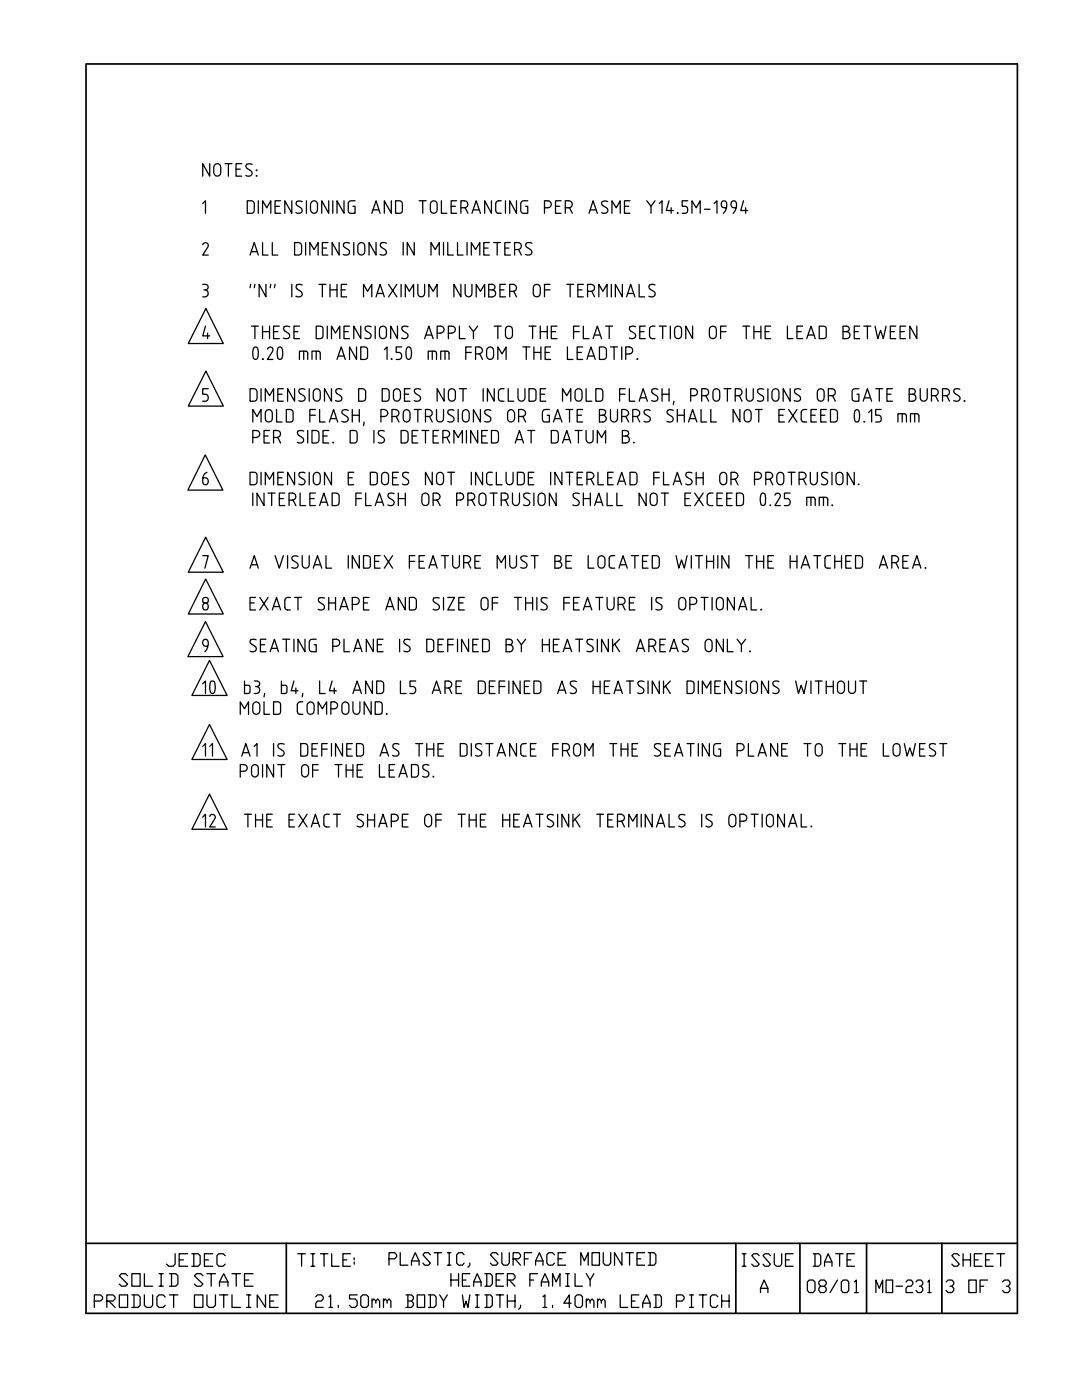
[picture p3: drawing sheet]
<svg xmlns="http://www.w3.org/2000/svg" width="216mm" height="279mm" viewBox="0 0 216 279" stroke-linecap="round" stroke-linejoin="round" font-family="sans-serif">
<g fill="none" stroke="#000" stroke-width=".25">
<path d="M41.8 32.7v2.5l-1.4-2.5v2.5M42.8 33a.68 .68 0 0 1 .8-.3 .68 .68 0 0 1 .4 .7v1.1a.7 .7 0 0 1-.7 .7 .7 .7 0 0 1-.6-.7zM44.9 32.7h1.4M45.6 32.7v2.5M47.1 33.8h.8M48.2 32.7h-1.1v2.5h1.1M50.3 32.8a.95 .95 0 0 0-1.3 .3l.3 .5 .7 .5a.59 .59 0 0 1 .3 .6 .59 .59 0 0 1-.5 .5l-.8-.2M51.1 34h.2zM51.2 35v.2zM40.4 40.6l.6-.5v2.5M40.4 48.8a.57 .57 0 0 1 .9-.3 .57 .57 0 0 1 .1 .9l-1 1.5h1.2M40.4 56.7h.6a.55 .55 0 0 1 .6 .6 .55 .55 0 0 1-.6 .5"/>
<path d="M40.7 57.8a.75 .75 0 0 1 .8 .9 .75 .75 0 0 1-1.1 .5M49.3 40.1h.9l.5 .3v1.6l-.3 .5-1.1 .1zM49.9 50.9l.8-2.5 .8 2.5M50 56.7l-.1 .7M50.2 50.2h1.1M50.9 56.7l-.2 .7M51.5 40.1v2.5M52.4 42.6v-2.5l.8 1.4 .8-1.4v2.5M52.4 48.4v2.5h1.1M53.1 56.7v2.5l-1.4-2.5v2.5M54 56.7l-.1 .7M54.3 48.4v2.5h1.1"/>
<path d="M54.9 41.2h.8M54.9 56.7l-.1 .7M56 40.1h-1.1v2.5h1.1M58.2 40.1v2.5l-1.4-2.5v2.5M58.2 56.7v2.5M58.8 48.4h.8l.5 .3 .1 1.7-.3 .4-1.1 .1zM60.3 40.2a.83 .83 0 0 0-1.2 .3v.3l.9 .7a.59 .59 0 0 1 .3 .6 .59 .59 0 0 1-.5 .5l-.8-.2M60.3 56.9a.8 .8 0 0 0-1.2 .3l.2 .5 .7 .4a.59 .59 0 0 1 .3 .7 .59 .59 0 0 1-.5 .4l-.8-.1M61 48.4v2.5M61.2 40.1v2.5M61.8 50.9v-2.5l.9 1.4 .8-1.4v2.5M62.1 40.4a.68 .68 0 0 1 .8-.3 .68 .68 0 0 1 .5 .7v1.1a.7 .7 0 0 1-.7 .7 .7 .7 0 0 1-.7-.7z"/>
<path d="M63.6 56.7h1.4M64.3 56.7v2.5M64.3 49.5h.9M65.4 48.4h-1.1v2.5h1.1M65.6 40.1v2.5l-1.4-2.5v2.5M65.8 56.7v2.5M65.8 57.8h1.4M66.4 40.1v2.5M67.2 56.7v2.5M67.7 48.4v2.5l-1.4-2.5v2.5M68.1 57.8h.8M68.6 40.1v2.5l-1.4-2.5v2.5"/>
<path d="M69.2 56.7h-1.1v2.5h1.1M69.7 48.5a.8 .8 0 0 0-1.2 .3l.1 .4 .9 .6a.61 .61 0 0 1 .2 .7 .61 .61 0 0 1-.5 .4l-.7-.1M70.6 48.4v2.5M70.8 40.1h-.8l-.5 .3v1.6l.2 .5 1.1 .1v-1.4h-.4M71.5 48.7a.68 .68 0 0 1 .8-.3 .68 .68 0 0 1 .5 .7v1.1a.7 .7 0 0 1-.7 .7 .7 .7 0 0 1-.7-.7zM72.5 59.2v-2.5l.8 1.4 .9-1.4v2.5M74.2 42.6l.8-2.5 .8 2.5M74.5 41.9h1.1M75 48.4v2.5l-1.4-2.5v2.5M75 59.2l.8-2.5 .9 2.5M75.3 58.6h1.1M77.1 48.5a.8 .8 0 0 0-1.2 .3v.4l.9 .6a.59 .59 0 0 1 .3 .6 .59 .59 0 0 1-.5 .5l-.8-.1"/>
<path d="M77.5 56.7l1.7 2.5M78.1 40.1v2.5l-1.4-2.5v2.5M78.9 40.1h.8l.5 .3 .1 1.6-.3 .5-1.1 .1zM79.2 56.7l-1.7 2.5M80 56.7v2.5M80.5 48.4v2.5M80.9 59.2v-2.5l.8 1.4 .8-1.4v2.5M82.7 48.4v2.5l-1.4-2.5v2.5M83.4 56.7v1.9a.68 .68 0 0 0 .7 .6 .68 .68 0 0 0 .6-.6v-1.9M83.6 40.1h1.4M84.3 40.1v2.5M85.6 59.2v-2.5l.8 1.4 .8-1.4v2.5"/>
<path d="M86 40.4a.68 .68 0 0 1 .7-.3 .68 .68 0 0 1 .5 .7v1.1a.68 .68 0 0 1-.6 .7 .68 .68 0 0 1-.7-.7zM86 50.9v-2.5l.8 1.4 .9-1.4v2.5M88.1 40.1v2.5h1.1M88.5 48.4v2.5M89.3 48.4v2.5h1.1M90 41.2h.9M91.1 40.1h-1.1v2.5h1.1M91.3 48.4v2.5h1.1M92 41.5h.6a.7 .7 0 0 0 .8-.7 .7 .7 0 0 0-.8-.7h-.6v2.5M92 56.7v2.5l-1.4-2.5v2.5M92.8 56.7v1.9a.68 .68 0 0 0 .7 .6 .68 .68 0 0 0 .7-.6v-1.9M92.8 41.5l.6 1.1"/>
<path d="M93.2 48.4v2.5M94 50.9v-2.5l.9 1.4 .8-1.4v2.5M94.2 42.6l.8-2.5 .9 2.5M94.5 41.9h1.1M95 59.2v-2.5l.9 1.4 .8-1.4v2.5M96.5 49.5h.9M97.5 56.7h.7a.55 .55 0 0 1 .6 .6 .55 .55 0 0 1-.6 .5 .7 .7 0 0 1 .7 .7 .7 .7 0 0 1-.7 .7h-.7zM97.5 57.8h.7M97.6 48.4h-1.1v2.5h1.1M98.1 40.1v2.5l-1.4-2.5v2.5M98.5 48.4h1.4M99.2 48.4v2.5"/>
<path d="M99.8 57.8h.8M100 40.1l-.8 .1-.3 .4 .1 1.7 .2 .2 .8 .1M100.7 49.5h.8M100.9 40.1v2.5M100.9 56.7h-1.1v2.5h1.1M101.7 58.1h.7a.7 .7 0 0 0 .7-.7 .7 .7 0 0 0-.7-.7h-.7v2.5M101.8 48.4h-1.1v2.5h1.1M102.5 58.1l.6 1.1M102.7 49.8h.7a.7 .7 0 0 0 .6-.7 .7 .7 0 0 0-.6-.7h-.7v2.5M103.1 40.1v2.5l-1.4-2.5v2.5M103.5 49.8l.5 1.1M105.3 40.1h-.8l-.5 .3-.1 1.6 .3 .5 1.1 .1v-1.4h-.4"/>
<path d="M106.2 48.5a.86 .86 0 0 0-1.3 .3l.1 .4 .9 .6a.64 .64 0 0 1 .1 .8 .64 .64 0 0 1-.8 .3l-.3-.1M106.5 57.1a.71 .71 0 0 1 .8-.3 .71 .71 0 0 1 .5 .6v1.2a.7 .7 0 0 1-.7 .6 .7 .7 0 0 1-.7-.6zM108.6 41.5h.7a.7 .7 0 0 0 .7-.7 .7 .7 0 0 0-.7-.7h-.7v2.5M108.6 57.8h1.1M109.7 56.7h-1.1v2.5M110.8 41.2h.9M112 40.1h-1.2v2.5h1.2M112.8 41.5h.7a.7 .7 0 0 0 .7-.7 .7 .7 0 0 0-.7-.7h-.7v2.5M113.1 56.7h1.3M113.6 41.5l.6 1.1M113.8 56.7v2.5M115.3 57.8h.8"/>
<path d="M116.4 56.7h-1.1v2.5h1.1M117.2 58.1h.7a.7 .7 0 0 0 .7-.7 .7 .7 0 0 0-.7-.7h-.7v2.5M117.5 42.6l.8-2.5 .9 2.5M117.8 41.9h1.1M118.1 58.1l.5 1.1M119.5 59.2v-2.5l.8 1.4 .8-1.4v2.5M121.3 40.2a.86 .86 0 0 0-1.3 .3l.1 .3 .2 .2 .7 .5a.64 .64 0 0 1 .2 .8 .64 .64 0 0 1-.8 .3l-.4-.2M122 56.7v2.5M122.1 42.6v-2.5l.9 1.4 .8-1.4v2.5M124.2 56.7v2.5l-1.4-2.5v2.5M124.6 41.2h.9M125 59.2l.8-2.5 .9 2.5"/>
<path d="M125.3 58.6h1.1M125.7 40.1h-1.1v2.5h1.1M127.5 56.7v2.5h1.1M129.1 40.1l.8 1.1v1.4M130.7 56.9a.83 .83 0 0 0-1.2 .3l.2 .5 .8 .4a.64 .64 0 0 1 .1 .9 .64 .64 0 0 1-.8 .2l-.3-.1M130.7 40.1l-.8 1.1M131.6 40.6l.5-.5v2.5M133.5 40.1l-.6 1.9h1.4M133.9 41.5v1.1M135.2 42.4l.1 .2zM137.2 40.1h-1.1v1.1h.7a.82 .82 0 0 1 0 1.4h-.7M138.1 42.6v-2.5l.8 1.4 .8-1.4v2.5"/>
<path d="M140.6 41.8h1.1M142.5 40.6l.6-.5v2.5M144.9 41.5a.73 .73 0 0 1-1-.5 .73 .73 0 0 1 .6-.9l.3 .1a1.91 1.91 0 0 1-.5 2.4M146.8 41.5a.73 .73 0 0 1-.9-.5 .73 .73 0 0 1 .5-.9l.3 .1a1.91 1.91 0 0 1-.4 2.4M148.4 40.1l-.6 1.9h1.4M148.8 41.5v1.1M41 65.1l-.6 1.9h1.4M41.1 74.1l3.5 6.9h-7zM41.1 61.6l3.5 7h-7zM41.4 66.5v1.1M41.6 77.6h-1.2v1.1h.7a.78 .78 0 0 1 .5 .7 .78 .78 0 0 1-.5 .7h-.7M49.9 77.6h.8l.5 .3 .1 1.6-.3 .5-1.1 .1z"/>
<path d="M50.2 65.1h1.3M50.7 69.4a.42 .42 0 0 1 .7 .1 2.51 2.51 0 0 1-.2 2.1h-.5a2.34 2.34 0 0 1 0-2.2zM50.9 65.1v2.5M52.1 77.6v2.5M52.4 71.6l.1 .1zM52.4 65.1v2.5M52.4 66.2h1.4M53.4 69.7a.57 .57 0 0 1 .8-.4 .57 .57 0 0 1 .1 .9l-.9 1.5h1.1M53.8 65.1v2.5M54.6 66.2h.8M55.4 78.7h.9M55.6 69.4a.42 .42 0 0 1 .7 .1 2.51 2.51 0 0 1-.2 2.1h-.5a2.34 2.34 0 0 1 0-2.2z"/>
<path d="M55.7 65.1h-1.1v2.5h1.1M56.5 77.6h-1.1v2.5h1.1M57.8 65.2a.8 .8 0 0 0-1.2 .3l.2 .6 .7 .4a.59 .59 0 0 1 .3 .6 .59 .59 0 0 1-.5 .5l-.8-.1M58.7 66.2h.8M58.8 77.6v2.5l-1.4-2.5v2.5M59.8 65.1h-1.1v2.5h1.1M59.8 71.7v-1.6h1.2l.4 .2v1.4M60.6 70.1v1.6M60.9 77.7a.8 .8 0 0 0-1.3 .3l.3 .5 .7 .5a.59 .59 0 0 1 .3 .6 .59 .59 0 0 1-.6 .5l-.7-.2M61.7 77.6v2.5M62.3 71.7v-1.6h1.2l.4 .2v1.4M62.6 77.9a.68 .68 0 0 1 .8-.3 .68 .68 0 0 1 .5 .7v1.1a.7 .7 0 0 1-.7 .7 .7 .7 0 0 1-.7-.7z"/>
<path d="M63.1 65.1h.8l.5 .2 .1 1.7-.3 .5-1.1 .1zM63.1 70.1v1.6M65.3 65.1v2.5M66.1 67.6v-2.5l.9 1.4 .8-1.4v2.5M66.1 77.6v2.5l-1.4-2.5v2.5M67.2 71.7l.9-2.5 .8 2.5M67.5 71.1h1.1M68.2 77.7a.8 .8 0 0 0-1.2 .3l.2 .5 .7 .5a.59 .59 0 0 1 .3 .6 .59 .59 0 0 1-.5 .5l-.7-.2M68.6 66.2h.9M69.7 65.1h-1.1v2.5h1.1M71.1 69.2v2.5l-1.4-2.5v2.5M71.6 77.6h.8l.5 .3 .1 1.6-.3 .5-1.1 .1z"/>
<path d="M72 69.2h.8l.5 .3v1.7v.3l-.2 .1-1.1 .1zM72 65.1v2.5l-1.4-2.5v2.5M74.1 65.2a.8 .8 0 0 0-1.3 .3l.3 .6 .7 .4a.59 .59 0 0 1 .2 .6 .59 .59 0 0 1-.5 .5l-.7-.1M74.9 65.1v2.5M76.1 65.2a.7 .7 0 0 1 1 .6v1.1a.7 .7 0 0 1-.7 .7 .7 .7 0 0 1-.7-.7v-1.1zM76.3 77.6h.8l.5 .3 .1 1.6-.3 .5-1.1 .1zM76.7 69.8l.5-.6v2.5M78.1 71.6l.1 .1zM78.6 77.9a.71 .71 0 0 1 .8-.3 .71 .71 0 0 1 .5 .7v1.1a.7 .7 0 0 1-.7 .7 .7 .7 0 0 1-.7-.7zM79.3 65.1v2.5l-1.3-2.5v2.5M80.2 69.2h-1.1v1.1h.6a.78 .78 0 0 1 .5 .7 .78 .78 0 0 1-.5 .7h-.6M80.7 78.7h.9"/>
<path d="M81.3 69.4a.43 .43 0 0 1 .7 .1 2.51 2.51 0 0 1-.2 2.1h-.5a2.34 2.34 0 0 1 0-2.2zM81.4 65.2a.86 .86 0 0 0-1.2 .3l.3 .6 .6 .4a.59 .59 0 0 1 .3 .6 .59 .59 0 0 1-.5 .5l-.7-.1M81.8 77.6h-1.1v2.5h1.1M83.9 77.7a.86 .86 0 0 0-1.2 .3l.3 .5 .6 .5a.59 .59 0 0 1 .3 .6 .59 .59 0 0 1-.5 .5l-.7-.2M84.7 67.6l.9-2.5 .8 2.5M85 66.9h1.1M85.4 71.7v-1.6h1.3l.4 .2v1.4M86.3 70.1v1.6M87.2 66.5h.7a.7 .7 0 0 0 .7-.7 .7 .7 0 0 0-.7-.7h-.7v2.5M87.9 71.7v-1.6h1.3l.4 .2v1.4M88.6 77.6v2.5l-1.4-2.5v2.5M88.8 70.1v1.6"/>
<path d="M89.5 66.5h.6a.7 .7 0 0 0 .8-.7 .7 .7 0 0 0-.8-.7h-.6v2.5M89.6 77.9a.71 .71 0 0 1 .7-.3 .71 .71 0 0 1 .6 .7v1.1a.7 .7 0 0 1-.7 .7 .7 .7 0 0 1-.7-.7zM91.7 65.1v2.5h1.1M91.7 77.6h1.4M92.4 77.6v2.5M92.9 70.3h1.1M93.6 65.1l.9 1.1v1.4M94 69.2h-1.1v2.5M94.9 70.6h.7a.7 .7 0 0 0 .7-.7 .7 .7 0 0 0-.7-.7h-.7v2.5M95.3 65.1l-.8 1.1M95.7 70.6l.6 1.1M96.4 77.6v2.5"/>
<path d="M97.5 69.3a.68 .68 0 0 1 1 .7v1.1a.7 .7 0 0 1-.7 .6 .7 .7 0 0 1-.7-.6v-1.1zM98.6 77.6v2.5l-1.3-2.5v2.5M98.6 65.1h1.4M99.3 65.1v2.5M99.3 71.7v-2.5l.9 1.4 .8-1.4v2.5M100.6 77.6l-.8 .1-.3 .4v1.7l.5 .3h.6M101.2 65.2a.7 .7 0 0 1 1.1 .6v1.1a.7 .7 0 0 1-.7 .7 .7 .7 0 0 1-.7-.7v-1.1zM101.4 77.6v2.5h1.1M103.4 77.6v1.8a.7 .7 0 0 0 .7 .7 .7 .7 0 0 0 .7-.7v-1.8M104.3 69.2h1.4M105 69.2v2.5M105.6 77.6h.8l.5 .3 .1 1.6-.1 .3-.2 .2-1.1 .1z"/>
<path d="M105.6 65.1h1.4M106.3 65.1v2.5M106.5 69.2v2.5M106.5 70.3h1.4M107.8 65.1v2.5M107.8 66.2h1.4M107.8 78.7h.8M107.9 69.2v2.5M108.8 70.3h.8M108.9 77.6h-1.1v2.5h1.1M109.2 65.1v2.5M109.9 69.2h-1.1v2.5h1.1"/>
<path d="M110 66.2h.8M111.1 65.1h-1.1v2.5h1.1M113.2 69.2v2.5h1.1M114.4 66.2h1.2M114.8 77.9a.71 .71 0 0 1 .8-.3 .71 .71 0 0 1 .5 .7v1.1a.7 .7 0 0 1-.7 .7 .7 .7 0 0 1-.7-.7zM115.2 70.3h.8M115.6 65.1h-1.2v2.5M116.3 69.2h-1.1v2.5h1.1M116.4 65.1v2.5h1.1M116.9 77.6v2.5h1.2M117.1 71.7l.8-2.5 .9 2.5M117.4 71.1h1.1"/>
<path d="M118.3 67.6l.9-2.5 .8 2.5M118.6 66.9h1.1M118.9 77.6h.8l.5 .3 .1 1.6-.3 .5-1.1 .1zM119.6 69.2h.8l.5 .3 .1 1.7-.3 .4-1.1 .1zM120.8 65.1h1.4M121.6 65.1v2.5M121.8 69.2h1.4M122.5 69.2v2.5M123.6 78.7h1.1M124.1 69.2v2.5M124.7 77.6h-1.1v2.5M124.9 70.6h.7a.7 .7 0 0 0 .7-.7 .7 .7 0 0 0-.7-.7h-.7v2.5"/>
<path d="M125.6 77.6v2.5h1.1M126.8 65.2a.83 .83 0 0 0-1.2 .3l.2 .6 .8 .4a.64 .64 0 0 1 .1 .8 .64 .64 0 0 1-.8 .3l-.3-.1M127.1 71.6l.1 .1zM127.7 66.2h.8M127.8 79.4h1.1M128.8 65.1h-1.1v2.5h1.1M130.7 65.1l-.8 .1-.3 .4 .1 1.7 .5 .3h.5M131.3 77.7a.83 .83 0 0 0-1.3 .3l.3 .5 .7 .5a.64 .64 0 0 1 .2 .8 .64 .64 0 0 1-.8 .3l-.4-.2M131.6 65.1h1.3M132.1 77.6v2.5M132.1 78.7h1.4M132.2 65.1v2.5"/>
<path d="M133.5 77.6v2.5M133.8 65.1v2.5M134.9 65.2a.7 .7 0 0 1 1.1 .6v1.1a.7 .7 0 0 1-.7 .7 .7 .7 0 0 1-.7-.7v-1.1zM137.8 79h.7a.7 .7 0 0 0 .7-.7 .7 .7 0 0 0-.7-.7h-.7v2.5M138.2 65.1v2.5l-1.4-2.5v2.5M140 79h.7a.7 .7 0 0 0 .7-.7 .7 .7 0 0 0-.7-.7h-.7v2.5M140.9 79l.5 1.1M141.9 65.2a.7 .7 0 0 1 1 .6v1.1a.7 .7 0 0 1-.7 .7 .7 .7 0 0 1-.7-.7v-1.1zM142.3 77.9a.68 .68 0 0 1 .8-.3 .68 .68 0 0 1 .5 .7v1.1a.68 .68 0 0 1-.7 .7 .68 .68 0 0 1-.6-.7zM143.8 66.2h1.1M144.5 77.6h1.4M144.9 65.1h-1.1v2.5"/>
<path d="M145.1 77.6v2.5M146.7 79h.7a.7 .7 0 0 0 .7-.7 .7 .7 0 0 0-.7-.7h-.7v2.5M147.5 79l.6 1.1M148.2 65.1h1.4M148.9 65.1v2.5M148.9 77.6v1.8a.7 .7 0 0 0 .7 .7 .7 .7 0 0 0 .7-.7v-1.8M150.4 65.1v2.5M150.4 66.2h1.4M151.8 65.1v2.5M152.4 77.7a.8 .8 0 0 0-1.2 .3l.2 .5 .7 .5a.59 .59 0 0 1 .3 .6 .59 .59 0 0 1-.6 .5l-.6-.2M152.7 66.2h.8M153.2 77.6v2.5"/>
<path d="M153.8 65.1h-1.1v2.5h1.1M154.2 77.9a.68 .68 0 0 1 .7-.3 .68 .68 0 0 1 .5 .7v1.1a.7 .7 0 0 1-.7 .7 .7 .7 0 0 1-.7-.7zM157.1 65.1v2.5h1.1M157.7 77.6v2.5l-1.4-2.5v2.5M159 66.2h.9M159.7 77.7a.8 .8 0 0 0-1.2 .3l.3 .5 .6 .5a.59 .59 0 0 1 .3 .6 .59 .59 0 0 1-.5 .5l-.7-.2M160.2 65.1h-1.2v2.5h1.2M161 67.6l.8-2.5 .9 2.5M161.3 66.9h1.1M163.2 77.9a.68 .68 0 0 1 .7-.3 .68 .68 0 0 1 .5 .7v1.1a.68 .68 0 0 1-.6 .7 .68 .68 0 0 1-.7-.7zM163.5 65.1h.8l.5 .2 .1 1.7-.3 .5-1.1 .1zM165.3 79h.7a.7 .7 0 0 0 .7-.7 .7 .7 0 0 0-.7-.7h-.7v2.5"/>
<path d="M166.1 79l.6 1.1M168.2 65.1h.7l.5 .2a.57 .57 0 0 1-.5 .9 .7 .7 0 0 1 .7 .7 .7 .7 0 0 1-.7 .7h-.7zM168.2 66.2h.7M170.5 66.2h.8M171.4 77.6h-.8l-.5 .3-.1 1.6 .1 .3 .2 .2 1.1 .1v-1.4h-.4M171.6 65.1h-1.1v2.5h1.1M172.4 65.1h1.4M172.5 79.4h1.1M173.1 65.1v2.5M174.6 65.1l.6 2.5 .5-1.7 .6 1.7 .5-2.5M174.7 77.6h1.4M175.5 77.6v2.5"/>
<path d="M177 78.7h.8M177.7 66.2h.8M178.1 77.6h-1.1v2.5h1.1M178.8 65.1h-1.1v2.5h1.1M179.6 66.2h.8M180.7 65.1h-1.1v2.5h1.1M181.4 77.6h.7a.55 .55 0 0 1 .5 .5 .55 .55 0 0 1-.5 .6 .7 .7 0 0 1 .7 .7 .7 .7 0 0 1-.7 .7h-.7zM181.4 78.7h.7M182.9 65.1v2.5l-1.4-2.5v2.5M183.6 77.6v1.8a.7 .7 0 0 0 .7 .7 .7 .7 0 0 0 .7-.7v-1.8M185.9 79h.6a.7 .7 0 0 0 .7-.7 .7 .7 0 0 0-.7-.7h-.6v2.5M186.7 79l.5 1.1"/>
<path d="M188.1 79h.7a.7 .7 0 0 0 .7-.7 .7 .7 0 0 0-.7-.7h-.7v2.5M188.9 79l.6 1.1M191.5 77.7a.8 .8 0 0 0-1.2 .3l.3 .5 .7 .5a.64 .64 0 0 1 .2 .8 .64 .64 0 0 1-.9 .3l-.3-.2M192.4 79.9l.1 .2zM41 90.8l3.5 7h-7zM41.3 94.3a1.65 1.65 0 0 0-.6 2.4 .67 .67 0 0 0 .9-.5 .67 .67 0 0 0-.6-.8h-.4M49.9 94.3h1.1l.2 .2 .1 1.7-.3 .5-1.1 .1zM50.4 84.2v-2.5l.9 1.4 .8-1.4v2.5M50.4 87.3h.7a.7 .7 0 0 0 .7-.7 .7 .7 0 0 0-.7-.7h-.7v2.5M50.4 98.4v2.5M52.1 94.3v2.5M52.7 98.4v2.5l-1.4-2.5v2.5"/>
<path d="M52.7 87h.8M52.9 80.1v-2.5l.9 1.4 .8-1.4v2.5M52.9 96.8v-2.5l.9 1.4 .8-1.4v2.5M53 82.1l.3-.2a.7 .7 0 0 1 1 .5v1.1a.7 .7 0 0 1-.7 .7 .7 .7 0 0 1-.7-.7zM53.5 98.4h1.4M53.8 85.9h-1.1v2.5h1.1M54.2 98.4v2.5M54.6 87.3h.7a.7 .7 0 0 0 .7-.7 .7 .7 0 0 0-.7-.7h-.7v2.5M55.2 81.7v2.5h1.1M55.4 87.3l.6 1.1M55.4 95.4h.9M55.7 99.5h.8"/>
<path d="M56.5 94.3h-1.1v2.5h1.1M56.8 98.4h-1.1v2.5h1.1M57.1 81.7h.8l.5 .3 .1 1.7-.3 .5h-1.1zM57.7 99.8h.7a.7 .7 0 0 0 .6-.7 .7 .7 0 0 0-.6-.7h-.7v2.5M58.5 99.8l.5 1.1M58.8 94.3v2.5l-1.4-2.5v2.5M59.9 98.4v2.5h1.1M60.6 86a.86 .86 0 0 0-1.3 .3l.3 .6 .7 .4a.64 .64 0 0 1 .2 .9 .64 .64 0 0 1-.8 .2l-.4-.1M60.9 94.4a.8 .8 0 0 0-1.3 .3l.3 .5 .7 .5a.59 .59 0 0 1 .3 .6 .59 .59 0 0 1-.6 .5l-.7-.2M61.4 85.9v2.5M61.7 94.3v2.5M61.8 82.9h1.1"/>
<path d="M61.8 99.5h.9M62.3 85.9h.8l.5 .3v1.7l-.2 .4-1.1 .1zM62.9 94.3a.68 .68 0 0 1 1 .6v1.1a.7 .7 0 0 1-.7 .8 .7 .7 0 0 1-.7-.8v-1.1zM62.9 81.7h-1.1v2.5M62.9 98.4h-1.1v2.5h1.1M63.8 81.7v2.5h1.1M64.5 87h.8M65.6 85.9h-1.1v2.5h1.1M65.7 84.2l.9-2.5 .8 2.5M66 83.5h1.1M66.1 94.3v2.5l-1.4-2.5v2.5M66.3 98.4h.8l.5 .3 .1 1.7-.3 .4-1.1 .1z"/>
<path d="M66.4 88.3h.2zM69.5 81.9a.86 .86 0 0 0-1.3 .3l.1 .3 .9 .6a.64 .64 0 0 1 .2 .9 .64 .64 0 0 1-.8 .2l-.4-.1M69.5 95.4h.8M69.9 85.9h.8l.5 .3 .1 1.7-.3 .4-1.1 .1zM70.3 81.7v2.5M70.3 82.9h1.4M70.6 94.3h-1.1v2.5h1.1M71 99.5h1.1M71.7 81.7v2.5M72.1 98.4h-1.1v2.5M72.7 84.2l-.2 .7M73 98.4v2.5h1.1"/>
<path d="M73.9 94.3h1.1l.2 .2 .1 1.7-.3 .5-1.1 .1zM74.6 85.9v2.5M76 83.1h.7a.7 .7 0 0 0 .7-.7 .7 .7 0 0 0-.7-.7h-.7v2.5M76.5 94.3a.7 .7 0 0 1 1 .6v1.1a.7 .7 0 0 1-.7 .8 .7 .7 0 0 1-.7-.8v-1.1zM76.7 86a.8 .8 0 0 0-1.2 .3l.2 .6 .7 .4a.59 .59 0 0 1 .3 .7 .59 .59 0 0 1-.6 .4l-.6-.1M78.2 83.1h.7a.7 .7 0 0 0 .7-.7 .7 .7 0 0 0-.7-.7h-.7v2.5M78.3 95.4h.9M78.6 98.5a.8 .8 0 0 0-1.2 .3v.4l.9 .6a.59 .59 0 0 1 .3 .6 .59 .59 0 0 1-.5 .5l-.7-.1M79.1 83.1l.5 1.1M79.5 94.3h-1.2v2.5h1.2M79.5 98.4v2.5M79.5 99.5h1.4"/>
<path d="M80 85.9h.9l.4 .3 .1 1.7-.3 .4-1.1 .1zM80.5 82.1a.67 .67 0 0 1 .8-.4 .67 .67 0 0 1 .5 .7v1.1a.68 .68 0 0 1-.7 .7 .68 .68 0 0 1-.6-.7zM80.9 98.4v2.5M81.6 94.4a.8 .8 0 0 0-1.3 .3l.3 .5 .7 .5a.59 .59 0 0 1 .2 .6 .59 .59 0 0 1-.5 .5l-.7-.2M82.2 87h.9M82.7 81.7h1.4M83.4 81.7v2.5M83.4 85.9h-1.2v2.5h1.2M84.2 85.9h1.4M84.3 98.7a.71 .71 0 0 1 .8-.3 .71 .71 0 0 1 .5 .7v1.1a.7 .7 0 0 1-.7 .7 .7 .7 0 0 1-.7-.7zM84.9 83.1h.7a.7 .7 0 0 0 .7-.7 .7 .7 0 0 0-.7-.7h-.7v2.5M84.9 85.9v2.5"/>
<path d="M85.7 83.1l.6 1.1M86.3 94.3v2.5l-1.4-2.5v2.5M86.4 99.8h.7a.7 .7 0 0 0 .7-.7 .7 .7 0 0 0-.7-.7h-.7v2.5M86.4 87h.8M87.1 81.7v1.8a.7 .7 0 0 0 .7 .7 .7 .7 0 0 0 .7-.7v-1.8M87.2 99.8l.6 1.1M87.4 94.3a.7 .7 0 0 1 1.1 .6v1.1a.7 .7 0 0 1-.7 .8 .7 .7 0 0 1-.7-.8v-1.1zM87.5 85.9h-1.1v2.5h1.1M88.4 87.3h.6a.7 .7 0 0 0 .7-.7 .7 .7 0 0 0-.7-.7h-.6v2.5M89.2 87.3l.5 1.1M89.3 94.3h1.4M90 94.3v2.5"/>
<path d="M90.6 81.9a.83 .83 0 0 0-1.3 .3l.3 .5 .7 .4a.64 .64 0 0 1 .2 .9 .64 .64 0 0 1-.8 .2l-.4-.1M90.6 88.4v-2.5l.8 1.4 .9-1.4v2.5M91.1 99.8h.7a.7 .7 0 0 0 .7-.7 .7 .7 0 0 0-.7-.7h-.7v2.5M91.4 81.7v2.5M92.4 82.1a.67 .67 0 0 1 .7-.4 .67 .67 0 0 1 .5 .7v1.1a.68 .68 0 0 1-.7 .7 .68 .68 0 0 1-.6-.7zM93.1 85.9v2.5M93.4 99.8h.6a.7 .7 0 0 0 .8-.7 .7 .7 0 0 0-.8-.7h-.6v2.5M94 94.3v2.5M94.2 99.8l.6 1.1M95.3 85.9v2.5l-1.4-2.5v2.5M95.7 98.7a.71 .71 0 0 1 .8-.3 .71 .71 0 0 1 .5 .7v1.1a.7 .7 0 0 1-.7 .7 .7 .7 0 0 1-.7-.7zM95.9 81.7v2.5l-1.4-2.5v2.5"/>
<path d="M96.1 87h.9M96.3 94.3v2.5l-1.4-2.5v2.5M97.3 85.9h-1.2v2.5h1.2M97.8 98.4h1.4M97.9 81.9a.8 .8 0 0 0-1.2 .3l.1 .3 .8 .6a.59 .59 0 0 1 .3 .7 .59 .59 0 0 1-.5 .4l-.7-.1M98.1 85.9h.8l.5 .3 .1 1.7-.3 .4-1.1 .1zM98.2 94.3h-.8l-.3 .5 .1 1.7 .4 .3h.6M98.5 98.4v2.5M99 94.3v2.5h1.2M100 99.8h.7a.7 .7 0 0 0 .7-.7 .7 .7 0 0 0-.7-.7h-.7v2.5M100.9 99.8l.5 1.1M101 94.3v1.7a.7 .7 0 0 0 .7 .8 .7 .7 0 0 0 .7-.8v-1.7"/>
<path d="M101.4 82.1a.69 .69 0 0 1 .8-.4 .69 .69 0 0 1 .5 .7v1.1a.7 .7 0 0 1-.7 .7 .7 .7 0 0 1-.7-.7zM102.3 98.4v1.8a.7 .7 0 0 0 .7 .7 .7 .7 0 0 0 .7-.7v-1.8M102.8 88.4l.9-2.5 .8 2.5M103.1 87.7h1.1M103.2 94.3h1.1l.2 .2 .1 1.7-.3 .5-1.1 .1zM103.5 83.1h.7a.7 .7 0 0 0 .7-.7 .7 .7 0 0 0-.7-.7h-.7v2.5M104.3 83.1l.6 1.1M105.3 85.9h1.4M105.4 95.4h.9M105.7 98.5a.86 .86 0 0 0-1.2 .3v.4l.9 .6a.59 .59 0 0 1 .3 .6 .59 .59 0 0 1-.5 .5l-.7-.1M106 85.9v2.5M106.5 94.3h-1.1v2.5h1.1"/>
<path d="M106.5 98.4v2.5M107.5 98.7a.71 .71 0 0 1 .8-.3 .71 .71 0 0 1 .5 .7v1.1a.7 .7 0 0 1-.7 .7 .7 .7 0 0 1-.7-.7zM109.6 81.7h-.8l-.5 .3-.1 1.7 .3 .5h1.1v-1.3h-.4M109.9 94.3v2.5M110 85.9h.8l.5 .3 .1 1.7-.3 .4-1.1 .1zM110.4 84.2l.9-2.5 .8 2.5M110.7 83.5h1.1M111 98.4v2.5l-1.4-2.5v2.5M112.1 94.3v2.5l-1.4-2.5v2.5M112.2 80.1v-2.5l.9 1.4 .8-1.4v2.5M112.2 88.4l.9-2.5 .8 2.5M112.5 87.7h1.1"/>
<path d="M112.9 81.7h1.4M112.9 94.3h1.4M113.6 81.7v2.5M113.6 94.3v2.5M114.7 85.9h1.4M115.2 82.9h.8M115.2 95.4h.8M115.4 85.9v2.5M115.6 98.5a.86 .86 0 0 0-1.3 .3l.3 .6 .7 .4a.59 .59 0 0 1 .3 .6 .59 .59 0 0 1-.6 .5l-.7-.1M116.3 81.7h-1.1v2.5h1.1M116.3 94.3h-1.1v2.5h1.1M116.4 98.4v2.5"/>
<path d="M116.4 99.5h1.4M116.9 85.9v1.8a.7 .7 0 0 0 .7 .7 .7 .7 0 0 0 .7-.7v-1.8M117.1 95.7h.7a.7 .7 0 0 0 .7-.7 .7 .7 0 0 0-.7-.7h-.7v2.5M117.8 98.4v2.5M117.9 95.7l.6 1.1M119.2 88.4v-2.5l.8 1.4 .8-1.4v2.5M119.3 94.3v2.5h1.1M119.6 81.7h.7a.57 .57 0 0 1 .5 .6 .57 .57 0 0 1-.5 .6 .68 .68 0 0 1 .7 .6 .68 .68 0 0 1-.7 .7h-.7zM119.6 82.9h.7M121.1 98.4v2.5h1.1M121.3 95.4h.8M121.8 81.7v1.8a.7 .7 0 0 0 .7 .7 .7 .7 0 0 0 .7-.7v-1.8"/>
<path d="M122.4 94.3h-1.1v2.5h1.1M123.1 98.4v2.5h1.1M123.2 96.8l.9-2.5 .8 2.5M123.5 96h1.1M124.1 83.1h.6a.7 .7 0 0 0 .8-.7 .7 .7 0 0 0-.8-.7h-.6v2.5M124.2 85.9h.7a.55 .55 0 0 1 .6 .6 .55 .55 0 0 1-.6 .5 .7 .7 0 0 1 .7 .7 .7 .7 0 0 1-.7 .7h-.7zM124.2 87h.7M124.9 83.1l.6 1.1M125.7 94.3h1.1l.2 .2 .1 1.7-.3 .5-1.1 .1zM126.3 83.1h.7a.7 .7 0 0 0 .7-.7 .7 .7 0 0 0-.7-.7h-.7v2.5M126.4 88.3h.2l-.1 .1zM127.1 83.1l.6 1.1"/>
<path d="M127.5 80.1l.8-2.5 .9 2.5M128.9 98.4v2.5l-1.4-2.5v2.5M129.7 81.9a.83 .83 0 0 0-1.2 .3l.3 .5 .7 .4a.64 .64 0 0 1 .2 .9 .64 .64 0 0 1-.9 .2l-.3-.1M129.8 98.7a.71 .71 0 0 1 .8-.3 .71 .71 0 0 1 .5 .7v1.1a.7 .7 0 0 1-.7 .7 .7 .7 0 0 1-.7-.7zM130.5 95.4h1.1M131.6 94.3h-1.1v2.5M132 98.4h1.4M132.4 94.3v2.5h1.1M132.7 98.4v2.5M134.3 81.9a.86 .86 0 0 0-1.2 .3l.3 .5 .6 .4a.64 .64 0 0 1 .2 .9 .64 .64 0 0 1-.8 .2l-.3-.1M134.3 96.8l.8-2.5 .9 2.5M134.5 80.1l-.2 .7"/>
<path d="M134.6 96h1.1M135.1 81.7v2.5M135.1 82.9h1.4M136.5 81.7v2.5M136.7 99.5h.8M137.4 84.2l.8-2.5 .8 2.5M137.6 83.5h1.2M137.8 98.4h-1.1v2.5h1.1M138.1 94.4a.8 .8 0 0 0-1.3 .3l.3 .5 .7 .5a.59 .59 0 0 1 .3 .6 .59 .59 0 0 1-.6 .5l-.7-.2M138.6 98.4l1.7 2.5M138.9 94.3v2.5M138.9 95.4h1.4"/>
<path d="M139.9 81.7v2.5h1.1M140.3 94.3v2.5M140.3 98.4l-1.7 2.5M141.8 81.7v2.5h1.1M142.3 98.4l-.9 .1-.3 .5 .1 1.6 .5 .3h.6M143.1 99.5h.8M144 94.3a.68 .68 0 0 1 1 .6v1.1a.7 .7 0 0 1-.7 .8 .7 .7 0 0 1-.7-.8v-1.1zM144.2 98.4h-1.1v2.5h1.1M145 99.5h.9M145.9 95.7h.6a.7 .7 0 0 0 .8-.7 .7 .7 0 0 0-.8-.7h-.6v2.5M146.1 98.4h-1.1v2.5h1.1M146.7 95.7l.6 1.1"/>
<path d="M147 98.4h.8l.5 .3 .1 1.7-.3 .4-1.1 .1zM147.6 81.7v2.5l-1.3-2.5v2.5M148.6 82.1l.2-.2a.7 .7 0 0 1 1.1 .5v1.1a.7 .7 0 0 1-.7 .7 .7 .7 0 0 1-.7-.7zM150.6 95.7h.7a.7 .7 0 0 0 .7-.7 .7 .7 0 0 0-.7-.7h-.7v2.5M150.7 81.7h1.4M151.4 81.7v2.5M152 98.5a.43 .43 0 0 1 .7 .2 3 3 0 0 1-.2 2.1h-.5a2.34 2.34 0 0 1 0-2.3zM152.8 95.7h.7a.7 .7 0 0 0 .7-.7 .7 .7 0 0 0-.7-.7h-.7v2.5M153.6 95.7l.6 1.1M154.6 98.8a.56 .56 0 0 1 .8-.3 .56 .56 0 0 1 .2 .9l-1 1.5h1.1M155.4 94.3a.68 .68 0 0 1 1 .6v1.1a.7 .7 0 0 1-.7 .8 .7 .7 0 0 1-.7-.8v-1.1zM155.4 82.9h.9"/>
<path d="M156.5 81.7h-1.1v2.5h1.1M157.2 94.3h1.4M157.4 81.7l1.6 2.5M157.7 98.4h-1.2v1.1h.7a.78 .78 0 0 1 .5 .7 .78 .78 0 0 1-.5 .7h-.7M157.9 94.3v2.5M159 81.7l-1.6 2.5M159.4 95.7h.8a.7 .7 0 0 0 .6-.7 .7 .7 0 0 0-.6-.7h-.8v2.5M160.3 95.7l.5 1.1M161 81.7l-.8 .1-.3 .5 .1 1.7 .2 .2h.8M161.7 94.3v1.7a.7 .7 0 0 0 .7 .8 .7 .7 0 0 0 .7-.8v-1.7M161.8 82.9h.9M161.8 99.3v1.6"/>
<path d="M162.9 81.7h-1.1v2.5h1.1M163.8 82.9h.8M164.3 99.3v1.6M164.9 81.7h-1.1v2.5h1.1M165.2 94.4a.8 .8 0 0 0-1.3 .3l.3 .5 .7 .5a.59 .59 0 0 1 .3 .6 .59 .59 0 0 1-.6 .5l-.7-.2M165.7 81.7h.9l.4 .3 .1 1.7-.3 .5h-1.1zM166 94.3v2.5M167.2 94.3a.7 .7 0 0 1 1 .6v1.1a.7 .7 0 0 1-.7 .8 .7 .7 0 0 1-.7-.8v-1.1zM170.5 94.3v2.5l-1.4-2.5v2.5M170.7 81.9a.44 .44 0 0 1 .7 .1 2.86 2.86 0 0 1-.1 2.2h-.5a2.4 2.4 0 0 1-.1-2.3zM171.3 96.7l.1-.1-.1 .2zM172.2 80.1l.9-2.5 .8 2.5"/>
<path d="M172.4 84.2h.1zM173.3 82.3l.6-.6v2.5M175.8 81.7h-1.1v1.2h.8a.78 .78 0 0 1 0 1.3h-.8M179.2 84.2v-1.6h1.5l.2 .4v1.2M180 82.6v1.6M181.7 84.2v-1.6h1.5l.2 .4v1.2M182.5 82.6v1.6M40.4 110.9h1.2l-.7 2.5M41 107.2l3.6 7h-7zM41 115.5l3.6 7h-7zM49.9 113.4l.8-2.5 .8 2.5M50.2 112.7h1.1"/>
<path d="M51 119.2h-1.1v2.5h1.1M51.8 119.2l1.7 2.5M53.5 119.2l-1.7 2.5M54.9 110.9l.8 2.5 .8-2.5M57.4 110.9v2.5M57.9 119.2l-.8 .1-.3 .5 .1 1.7 .2 .2h.8M58.8 119.2h1.4M59.5 111.1a.86 .86 0 0 0-1.3 .2l.1 .4 .9 .6a.64 .64 0 0 1 .2 .8 .64 .64 0 0 1-.8 .3l-.4-.1M59.5 119.2v2.5M60.3 110.9v1.8a.7 .7 0 0 0 .7 .7 .7 .7 0 0 0 .7-.7v-1.8M62.5 113.4l.9-2.5 .8 2.5M62.8 112.7h1.1"/>
<path d="M63.8 100.9l.8-2.5 .8 2.5M64.1 100.2h1.1M64.7 119.4a.88 .88 0 0 0-1.2 .3l.1 .3 .9 .6a.59 .59 0 0 1 .2 .7 .59 .59 0 0 1-.5 .4l-.7-.1M65 110.9v2.5h1.1M65.6 119.2v2.5M67 119.2v2.5M69.5 110.9v2.5M71.7 110.9v2.5l-1.4-2.5v2.5M72.5 110.9h.8l.6 .3v1.6l-.3 .5-1.1 .1zM73.6 119.2h-1.1v2.5h1.1M74.7 112h.9M74.9 100.9l.8-2.5 .9 2.5"/>
<path d="M75.2 100.2h1.1M75.8 110.9h-1.1v2.5h1.1M76.7 110.9l1.6 2.5M78.3 110.9l-1.6 2.5M80.9 119.2v2.5l-1.4-2.5v2.5M81.7 119.2h.8l.5 .3 .1 1.7-.3 .5h-1.1zM81.7 112h1.1M82.8 110.9h-1.1v2.5M83.6 112h.9M84.7 110.9h-1.1v2.5h1.1M85.6 113.4l.8-2.5 .8 2.5M85.9 112.7h1.1"/>
<path d="M87.7 119.4h-1.1l-.2 .3 .1 .3 .9 .6a.64 .64 0 0 1 .2 .9 .64 .64 0 0 1-.8 .2l-.4-.1M88.1 110.9h1.4M88.5 119.2v2.5M88.8 110.9v2.5M89.3 119.2h1.4l-1.4 2.5h1.4M90.3 110.9v1.8a.68 .68 0 0 0 .7 .7 .68 .68 0 0 0 .7-.7v-1.8M92.5 112.3h.7a.7 .7 0 0 0 .7-.7 .7 .7 0 0 0-.7-.7h-.7v2.5M92.6 119.2h-1.1v2.5h1.1M93.4 112.3l.5 1.1M94.8 112h.8M95.9 110.9h-1.1v2.5h1.1M96.1 119.6a.71 .71 0 0 1 .8-.3 .71 .71 0 0 1 .5 .7v1.1a.7 .7 0 0 1-.7 .6 .7 .7 0 0 1-.7-.6z"/>
<path d="M99.2 113.4v-2.5l.8 1.4 .9-1.4v2.5M99.3 119.2h-1.1v2.5M101.7 110.9v1.8a.68 .68 0 0 0 .7 .7 .68 .68 0 0 0 .7-.7v-1.8M102.7 119.2h1.3M103.4 119.2v2.5M104.9 119.2v2.5M105.2 111.1a.9 .9 0 0 0-1.3 .2l.3 .6 .7 .4a.59 .59 0 0 1 .3 .6 .59 .59 0 0 1-.6 .5l-.7-.1M106 110.9h1.4M106.3 119.2v2.5M106.7 110.9v2.5M107.1 119.2v2.5M109.2 119.4a.88 .88 0 0 0-1.2 .3v.3l.9 .6a.59 .59 0 0 1 .3 .7 .59 .59 0 0 1-.6 .4l-.7-.1"/>
<path d="M110.7 110.9h.7a.57 .57 0 0 1 .6 .6 .57 .57 0 0 1-.6 .5 .68 .68 0 0 1 .7 .7 .68 .68 0 0 1-.7 .7h-.7zM110.7 112h.7M112.9 112h.9M113.6 119.2h-1.1v2.5M114.1 110.9h-1.2v2.5h1.2M115.6 119.2h-1.2v2.5h1.2M117.4 110.9v2.5h1.1M118.6 100.9l.9-2.5 .8 2.5M118.9 100.2h1.1M118.9 119.2h1.4M119.4 111.3l.3-.3a.7 .7 0 0 1 1 .6v1.1a.7 .7 0 0 1-.7 .7 .7 .7 0 0 1-.7-.7zM119.6 119.2v2.5"/>
<path d="M121.1 119.2v1.9a.7 .7 0 0 0 .7 .6 .7 .7 0 0 0 .7-.6v-1.9M122.7 110.9l-.9 .1-.2 .4v1.7l.2 .2 .9 .1M123.5 113.4l.8-2.5 .9 2.5M123.8 112.7h1.1M126 110.9h1.4M126.7 110.9v2.5M126.7 119.2h-1.1v2.5h1.1M128.2 112h.9M129.3 110.9h-1.1v2.5h1.1M130 119.2v2.5M130.2 110.9h.8l.5 .3 .1 1.6-.3 .5-1.1 .1zM132.1 119.4a.88 .88 0 0 0-1.2 .3v.3l.2 .2 .7 .4a.61 .61 0 0 1 .3 .7 .61 .61 0 0 1-.5 .4l-.7-.1"/>
<path d="M134.9 110.9l.5 2.5 .6-1.7 .5 1.7 .6-2.5M135.5 119.6a.71 .71 0 0 1 .8-.3 .71 .71 0 0 1 .5 .7v1.1a.7 .7 0 0 1-.7 .6 .7 .7 0 0 1-.7-.6zM137.9 110.9v2.5M138.8 110.9h1.3M139.5 110.9v2.5M139.9 119.2h1.4M140.6 119.2v2.5M141 110.9v2.5M141 112h1.4M142.1 119.2v2.5M142.4 110.9v2.5M143 119.6a.71 .71 0 0 1 .8-.3 .71 .71 0 0 1 .5 .7v1.1a.7 .7 0 0 1-.7 .6 .7 .7 0 0 1-.7-.6z"/>
<path d="M143.2 110.9v2.5M145.4 110.9v2.5l-1.4-2.5v2.5M146.5 119.2v2.5l-1.4-2.5v2.5M148.8 110.9h1.4M149.5 110.9v2.5M149.9 119.2v2.5h1.1M151 110.9v2.5M151 112h1.4M152.4 110.9v2.5M153.2 112h.8M153.6 100.8l.1 .1zM154.3 110.9h-1.1v2.5h1.1"/>
<path d="M157.7 110.9v2.5M157.7 112h1.3M159 110.9v2.5M159.9 113.4l.8-2.5 .9 2.5M160.2 112.7h1.1M161 100.9v-1.6h1.5l.2 .4v1.2M162.4 110.9h1.4M163.1 110.9v2.5M163.5 100.9v-1.6h1.5l.2 .4v1.2M165.7 110.9l-.8 .1-.3 .4 .1 1.7 .2 .2 .8 .1M166 100.8l.1 .1zM166.6 110.9v2.5"/>
<path d="M166.6 112h1.3M167.9 110.9v2.5M168.8 112h.8M169.9 110.9h-1.1v2.5h1.1M170.7 110.9h.9l.4 .3 .1 1.6-.3 .5-1.1 .1zM175.5 113.4l.8-2.5 .8 2.5M175.7 112.7h1.1M177.9 112.3h.7a.7 .7 0 0 0 .7-.7 .7 .7 0 0 0-.7-.7h-.7v2.5M178.8 112.3l.5 1.1M180.1 112h.9M181.3 110.9h-1.2v2.5h1.2M182.1 113.4l.8-2.5 .8 2.5"/>
<path d="M182.4 112.7h1.1M184.7 113.3v.1l-.1-.1zM40.4 136.5l.6-.6v2.5M40.7 120.4a.66 .66 0 0 1 .9 .7 .66 .66 0 0 1-.9 .6 .9 .9 0 0 1 0-1.3zM41 124.1l3.5 6.9h-7zM41.4 129a.73 .73 0 0 1-.9-.5 .73 .73 0 0 1 .5-.9l.3 .1a1.91 1.91 0 0 1-.4 2.4M41.8 131.8l3.5 7h-7zM42.1 136a.49 .49 0 0 1 .7 .2 2.58 2.58 0 0 1-.1 2.1h-.6a2.4 2.4 0 0 1 0-2.3zM48.8 135.9v2.5h.9l.2-.4-.1-1.1-.3-.1h-.7M49.9 120.3h.8M50.7 135.9h.6a.55 .55 0 0 1 .5 .6 .55 .55 0 0 1-.5 .5M51 137a.75 .75 0 0 1 .8 .9 .75 .75 0 0 1-1.1 .5"/>
<path d="M51.1 127.7a.83 .83 0 0 0-1.2 .3v.3l1 .7a.64 .64 0 0 1 .2 .8 .64 .64 0 0 1-.9 .3l-.3-.2M52 128.7h.8M52.8 138.4l-.1 .7M53.1 127.6h-1.1v2.5h1.1M53.9 130.1l.9-2.5 .8 2.5M54.2 129.4h1.1M54.3 121.7l.9-2.5 .8 2.5M54.6 121.1h1.1M56.2 135.9v2.5h.8l.3-.4-.1-1.1-.4-.1h-.6M56.4 127.6h1.4M57.1 127.6v2.5M58.7 127.6v2.5"/>
<path d="M58.7 135.9l-.6 2h1.4M59 137.3v1.1M60.4 138.4l-.1 .7M60.9 127.6v2.5l-1.4-2.5v2.5M63.1 127.6h-.8l-.5 .3-.1 1.6 .3 .5 1.1 .1v-1.4h-.4M63.8 135.9v2.5h1.1M65.6 120.3h1.4M66.3 135.9l-.6 2h1.4M66.4 129h.7a.7 .7 0 0 0 .7-.7 .7 .7 0 0 0-.7-.7h-.7v2.5M66.7 137.3v1.1M67.8 121.7l.8-2.5 .9 2.5M68.1 121.1h1.1"/>
<path d="M68.6 127.6v2.5h1.1M70.3 120.6h.7a.7 .7 0 0 0 .7-.7 .7 .7 0 0 0-.7-.7h-.7v2.5M70.4 138.4l.9-2.5 .8 2.5M70.6 130.1l.8-2.5 .8 2.5M70.7 137.7h1.1M70.8 129.4h1.2M72.5 120.3h.8M74.3 135.9v2.5l-1.3-2.5v2.5M74.5 127.6v2.5l-1.4-2.5v2.5M75.2 135.9h.8l.5 .3 .1 1.7-.3 .4-1.1 .1zM75.3 128.7h.8M76.4 127.6h-1.1v2.5h1.1"/>
<path d="M77 121.7l.8-2.5 .8 2.5M77.2 121.1h1.1M79.7 127.6v2.5M79.9 135.9v2.5h1.1M81.8 127.7a.83 .83 0 0 0-1.2 .3v.3l1 .7a.64 .64 0 0 1 .1 .8 .64 .64 0 0 1-.8 .3l-.3-.2M83 135.9h-1.2v1.1h.7a.78 .78 0 0 1 .5 .7 .78 .78 0 0 1-.5 .7h-.7M85.2 127.6h.8l.5 .3 .1 1.6-.3 .5-1.1 .1zM86.3 138.4l.8-2.5 .8 2.5M86.6 137.7h1.1M87.4 128.7h.8M88.5 127.6h-1.1v2.5h1.1M88.8 137.3h.7a.7 .7 0 0 0 .6-.7 .7 .7 0 0 0-.6-.7h-.7v2.5"/>
<path d="M89.3 128.7h1.1M89.6 137.3l.5 1.1M90.4 127.6h-1.1v2.5M91 137h.8M91.3 127.6v2.5M91.5 120.3h.9M92.1 135.9h-1.1v2.5h1.1M93.5 127.6v2.5l-1.4-2.5v2.5M94.3 128.7h.8M95.4 135.9h.9l.5 .3v1.7l-.3 .4-1.1 .1zM95.4 127.6h-1.1v2.5h1.1M96.3 127.6h.8l.5 .3v1.6v.3l-.2 .2-1.1 .1z"/>
<path d="M97.6 137h.9M98.2 120.3h1.1M98.8 135.9h-1.2v2.5h1.2M99.6 137h1.1M100.7 135.9h-1.1v2.5M101 127.6h.7a.55 .55 0 0 1 .6 .5 .55 .55 0 0 1-.6 .6 .7 .7 0 0 1 .7 .7 .7 .7 0 0 1-.7 .7h-.7zM101 128.7h.7M101.5 135.9v2.5M103.2 127.6l.8 1.1v1.4M103.8 135.9v2.5l-1.4-2.5v2.5M104.6 137h.8M104.9 120.3h1.4"/>
<path d="M104.9 127.6l-.9 1.1M105.7 135.9h-1.1v2.5h1.1M106.5 135.9h.9l.4 .3 .1 1.7-.2 .4-1.2 .1zM108.2 127.6v2.5M108.2 128.7h1.4M109.6 127.6v2.5M110.4 128.7h.9M111.3 138.4l.8-2.5 .8 2.5M111.6 127.6h-1.2v2.5h1.2M111.6 137.7h1.1M112.4 130.1l.8-2.5 .9 2.5M112.5 120.3h1.1"/>
<path d="M112.7 129.4h1.1M114.4 120.3h.9M114.9 127.6h1.4M115 136a.86 .86 0 0 0-1.2 .3l.3 .6 .6 .4a.64 .64 0 0 1 .2 .9 .64 .64 0 0 1-.8 .2l-.3-.1M115.6 127.6v2.5M116.4 121.7l.8-2.5 .9 2.5M116.7 121.1h1.1M118.3 127.7a.83 .83 0 0 0-1.2 .3l.1 .3 .2 .2 .7 .5a.64 .64 0 0 1 .2 .8 .64 .64 0 0 1-.8 .3l-.4-.2M118.3 135.9v2.5M118.3 137h1.4M119.2 127.6v2.5M119.7 135.9v2.5"/>
<path d="M120.6 137h.8M121.4 127.6v2.5l-1.4-2.5v2.5M121.7 135.9h-1.1v2.5h1.1M122.2 127.6v2.5M122.5 138.4l.8-2.5 .9 2.5M122.7 128.5l.9 1.6M122.8 137.7h1.1M123.3 120.6h.8a.7 .7 0 0 0 .6-.7 .7 .7 0 0 0-.6-.7h-.8v2.5M123.6 127.6l-1.4 1.4M124.2 120.6l.5 1.1M125 135.9h1.4M125.6 120.3h.8"/>
<path d="M125.7 135.9v2.5M127 130.1l.8-2.5 .8 2.5M127.2 129.4h1.1M128.5 136a.8 .8 0 0 0-1.2 .3l.2 .6 .7 .4a.59 .59 0 0 1 .3 .7 .59 .59 0 0 1-.5 .4l-.8-.1M129.3 135.9v2.5M129.5 129h.7a.7 .7 0 0 0 .7-.7 .7 .7 0 0 0-.7-.7h-.7v2.5M130.3 129l.6 1.1M131.6 135.9v2.5l-1.4-2.5v2.5M131.7 128.7h.8M132.4 135.9v2.5M132.8 127.6h-1.1v2.5h1.1M132.8 136.9l1 1.5"/>
<path d="M133.6 130.1l.9-2.5 .8 2.5M133.8 135.9l-1.4 1.4M133.9 129.4h1.1M137.1 135.9h.8l.5 .3 .1 1.7-.3 .4-1.1 .1zM137.4 127.7a.86 .86 0 0 0-1.3 .3l.3 .5 .7 .5a.59 .59 0 0 1 .3 .6 .59 .59 0 0 1-.6 .5l-.7-.2M137.6 120.6h.8a.7 .7 0 0 0 .6-.7 .7 .7 0 0 0-.6-.7h-.8v2.5M139.3 135.9v2.5M140.1 138.4v-2.5l.9 1.4 .8-1.4v2.5M141.1 127.7a.68 .68 0 0 1 1 .5v1.2a.7 .7 0 0 1-.7 .7 .7 .7 0 0 1-.7-.7v-1.2zM142.6 137h.9M143.8 135.9h-1.2v2.5h1.2M144.3 127.6v2.5l-1.4-2.5v2.5"/>
<path d="M145.1 127.6v2.5h1.2M146 135.9v2.5l-1.4-2.5v2.5M147.1 127.6l.8 1.1v1.4M147.4 121.7l.8-2.5 .8 2.5M147.6 121.1h1.2M148.1 136a.83 .83 0 0 0-1.3 .3l.3 .6 .7 .4a.64 .64 0 0 1 .2 .9 .64 .64 0 0 1-.8 .2l-.4-.1M148.8 127.6l-.9 1.1M148.9 135.9v2.5M149.6 129.9l.1 .2zM149.8 136.2a.71 .71 0 0 1 .8-.3 .71 .71 0 0 1 .6 .7v1.1a.7 .7 0 0 1-.7 .7 .7 .7 0 0 1-.7-.7zM151.8 121.6l.2 .1zM153.4 135.9v2.5l-1.4-2.5v2.5"/>
<path d="M155.4 136a.83 .83 0 0 0-1.2 .3l.3 .6 .7 .4a.64 .64 0 0 1 .2 .9 .64 .64 0 0 1-.9 .2l-.3-.1M158.8 135.9l.5 2.5 .6-1.6 .5 1.6 .6-2.5M161.8 135.9v2.5M162.7 135.9h1.4M163.3 135.9v2.5M164.9 135.9v2.5M164.9 137h1.4M166.3 135.9v2.5M167.4 136a.72 .72 0 0 1 1.1 .6v1.1a.7 .7 0 0 1-.7 .7 .7 .7 0 0 1-.7-.7v-1.1zM169.3 135.9v1.8a.7 .7 0 0 0 .7 .7 .7 .7 0 0 0 .7-.7v-1.8M171.6 135.9h1.4M172.2 135.9v2.5"/>
<path d="M40.4 148.9l.6-.5v2.5M41.8 144.6l3.5 7h-7zM41.8 158.5l3.5 7h-7zM41.8 148.9l.6-.5v2.5M47.9 142.6v-2.5l.9 1.4 .8-1.4v2.5M47.9 153.9h.7a.68 .68 0 0 0 .7-.6 .68 .68 0 0 0-.7-.7h-.7v2.5M48.2 150.9l.8-2.5 .9 2.5M48.5 150.2h1.1M50.5 140.4l.3-.2a.7 .7 0 0 1 1 .6v1.1a.7 .7 0 0 1-.7 .7 .7 .7 0 0 1-.7-.7zM50.5 152.7a.68 .68 0 0 1 1 .6v1.1a.68 .68 0 0 1-.6 .7 .68 .68 0 0 1-.7-.7v-1.1zM50.7 148.9l.6-.5v2.5M52.4 152.6v2.5"/>
<path d="M52.7 140.1v2.5h1.1M54.6 140.1h.8l.5 .3 .1 1.6-.3 .5-1.1 .1zM54.6 148.4v2.5M54.6 152.6v2.5l-1.4-2.5v2.5M55.4 152.6h1.4M56.2 152.6v2.5M56.7 148.5a.86 .86 0 0 0-1.3 .3l.3 .6 .7 .4a.59 .59 0 0 1 .3 .6 .59 .59 0 0 1-.5 .5l-.8-.1M60 148.4h.9l.4 .3 .1 1.6-.2 .5-1.2 .1zM60.3 152.9a.71 .71 0 0 1 .7-.3 .71 .71 0 0 1 .6 .7v1.1a.7 .7 0 0 1-.7 .7 .7 .7 0 0 1-.7-.7zM60.4 140.1h-.8l-.3 .5 .1 1.7 .2 .2 .8 .1M61.4 140.4l.2-.2a.7 .7 0 0 1 1.1 .6v1.1a.7 .7 0 0 1-.7 .7 .7 .7 0 0 1-.7-.7zM62.3 149.5h.8"/>
<path d="M62.4 153.7h1.1M63.4 148.4h-1.1v2.5h1.1M63.5 142.6v-2.5l.8 1.4 .9-1.4v2.5M63.5 152.6h-1.1v2.5M64.2 149.5h1.1M65.3 148.4h-1.1v2.5M66 141.5h.7a.7 .7 0 0 0 .7-.7 .7 .7 0 0 0-.7-.7h-.7v2.5M66.1 148.4v2.5M66.8 152.6h1.4M67.5 152.6v2.5M68.3 140.4l.3-.2a.7 .7 0 0 1 1 .6v1.1a.7 .7 0 0 1-.7 .7 .7 .7 0 0 1-.7-.7zM68.3 148.4v2.5l-1.3-2.5v2.5"/>
<path d="M69.1 152.6v2.5M69.1 153.7h1.3M69.2 149.5h.8M70.3 148.4h-1.1v2.5h1.1M70.4 140.1v1.8a.7 .7 0 0 0 .7 .7 .7 .7 0 0 0 .7-.7v-1.8M70.4 152.6v2.5M71.1 148.4h.9l.5 .3v1.6l-.3 .5-1.1 .1zM71.3 153.7h.8M72.4 152.6h-1.1v2.5h1.1M74.1 140.1v2.5l-1.4-2.5v2.5M74.9 140.1h.8l.5 .3 .1 1.6-.3 .5-1.1 .1zM75.7 152.6v2.5h1.1"/>
<path d="M75.8 150.9l.9-2.5 .8 2.5M76.1 150.2h1.1M77.1 142.5l.1 .1zM77.7 153.7h.8M78.8 152.6h-1.1v2.5h1.1M79.6 148.5a.8 .8 0 0 0-1.2 .3v.4l.9 .6a.59 .59 0 0 1 .3 .6 .59 .59 0 0 1-.5 .5l-.8-.1M79.6 155.1l.9-2.5 .8 2.5M79.9 154.4h1.1M82.1 152.6h1.1l.2 .2 .1 1.7-.3 .5-1.1 .1zM83 148.4h1.3M83.6 148.4v2.5M85.2 148.4v2.5"/>
<path d="M85.2 149.5h1.4M85.6 152.7a.8 .8 0 0 0-1.3 .3l.3 .6 .7 .3a.67 .67 0 0 1 .2 .9 .67 .67 0 0 1-.9 .3l-.3-.2M86.4 155h.2zM86.6 148.4v2.5M87.4 149.5h.8M88.5 148.4h-1.1v2.5h1.1M91.8 148.4h.8l.6 .3v1.6v.3l-.3 .2-1.1 .1zM94 148.4v2.5M96.1 148.5a.83 .83 0 0 0-1.2 .3v.4l.2 .2 .8 .4a.64 .64 0 0 1 .2 .8 .64 .64 0 0 1-.9 .3l-.3-.1M97 148.4h1.4M97.6 148.4v2.5M99.2 150.9l.8-2.5 .9 2.5"/>
<path d="M99.5 150.2h1.1M103.1 148.4v2.5l-1.4-2.5v2.5M105 148.4l-.8 .1-.3 .4 .1 1.7 .5 .3h.5M105.9 149.5h.8M107 148.4h-1.1v2.5h1.1M110.3 149.5h1.1M111.4 148.4h-1.1v2.5M112.2 149.8h.7a.7 .7 0 0 0 .7-.7 .7 .7 0 0 0-.7-.7h-.7v2.5M113.1 149.8l.5 1.1M114.6 148.7a.68 .68 0 0 1 .8-.3 .68 .68 0 0 1 .4 .7v1.1a.7 .7 0 0 1-.7 .7 .7 .7 0 0 1-.7-.7zM116.7 150.9v-2.5l.8 1.4 .8-1.4v2.5M121.7 148.4h1.4"/>
<path d="M122.4 148.4v2.5M123.9 148.4v2.5M123.9 149.5h1.4M125.3 148.4v2.5M126.1 149.5h.9M127.2 148.4h-1.1v2.5h1.1M131.8 148.5a.86 .86 0 0 0-1.2 .3v.4l1 .6a.64 .64 0 0 1 .1 .8 .64 .64 0 0 1-.8 .3l-.3-.1M132.7 149.5h.8M133.8 148.4h-1.1v2.5h1.1M134.6 150.9l.8-2.5 .8 2.5M134.9 150.2h1.1M137.1 148.4h1.4"/>
<path d="M137.8 148.4v2.5M139.3 148.4v2.5M141.5 148.4v2.5l-1.4-2.5v2.5M143.8 148.4h-.9l-.4 .3-.1 1.6 .2 .5 1.2 .1v-1.4h-.4M147.1 149.8h.7a.7 .7 0 0 0 .7-.7 .7 .7 0 0 0-.7-.7h-.7v2.5M149.3 148.4v2.5h1.1M151.3 150.9l.8-2.5 .8 2.5M151.5 150.2h1.2M155.2 148.4v2.5l-1.4-2.5v2.5M156 149.5h.8M157.1 148.4h-1.1v2.5h1.1M160.4 148.4h1.4"/>
<path d="M161.1 148.4v2.5M162.8 148.7a.71 .71 0 0 1 .8-.3 .71 .71 0 0 1 .5 .7v1.1a.7 .7 0 0 1-.7 .7 .7 .7 0 0 1-.7-.7zM167.4 148.4h1.4M168.1 148.4v2.5M169.6 148.4v2.5M169.6 149.5h1.4M171 148.4v2.5M171.8 149.5h.9M173 148.4h-1.2v2.5h1.2M176.3 148.4v2.5h1.1M178.3 148.7a.71 .71 0 0 1 .8-.3 .71 .71 0 0 1 .5 .7v1.1a.7 .7 0 0 1-.7 .7 .7 .7 0 0 1-.7-.7zM180.4 148.4l.6 2.5 .5-1.7 .6 1.7 .5-2.5"/>
<path d="M183.5 149.5h.8M184.6 148.4h-1.1v2.5h1.1M186.7 148.5a.83 .83 0 0 0-1.3 .3l.1 .4 .9 .6a.64 .64 0 0 1 .2 .8 .64 .64 0 0 1-.8 .3l-.4-.1M187.5 148.4h1.4M188.2 148.4v2.5M40.4 163.1l.6-.6v2.5M41.8 162.9a.57 .57 0 0 1 .9-.3 .57 .57 0 0 1 .1 .9l-1 1.5h1.1M48.8 162.5h1.4M49.5 162.5v2.5M51 162.5v2.5M51 163.6h1.4M52.4 162.5v2.5"/>
<path d="M53.2 163.6h.8M54.3 162.5h-1.1v2.5h1.1M57.7 163.6h.8M58.8 162.5h-1.1v2.5h1.1M59.6 162.5l1.7 2.5M61.3 162.5l-1.7 2.5M62.1 165l.8-2.5 .9 2.5M62.4 164.3h1.1M65.7 162.5l-.8 .1-.3 .5 .1 1.6 .5 .3h.5M66.6 162.5h1.3M67.2 162.5v2.5M72.5 162.7a.86 .86 0 0 0-1.2 .3l.3 .5 .6 .4a.62 .62 0 0 1 .3 .7 .62 .62 0 0 1-.5 .4l-.7-.1"/>
<path d="M73.3 162.5v2.5M73.3 163.6h1.4M74.7 162.5v2.5M75.6 165l.8-2.5 .8 2.5M75.8 164.3h1.2M78.1 163.9h.7a.7 .7 0 0 0 .7-.7 .7 .7 0 0 0-.7-.7h-.7v2.5M80.3 163.6h.8M81.4 162.5h-1.1v2.5h1.1M84.9 162.9a.67 .67 0 0 1 .7-.4 .67 .67 0 0 1 .5 .7v1.1a.7 .7 0 0 1-.7 .7 .7 .7 0 0 1-.7-.7zM87 163.6h1.1M88.1 162.5h-1.1v2.5M91.4 162.5h1.4"/>
<path d="M92.1 162.5v2.5M93.6 162.5v2.5M93.6 163.6h1.4M95 162.5v2.5M95.9 163.6h.8M97 162.5h-1.1v2.5h1.1M100.3 162.5v2.5M100.3 163.6h1.4M101.7 162.5v2.5M102.5 163.6h.9M103.7 162.5h-1.2v2.5h1.2M104.5 165l.8-2.5 .9 2.5"/>
<path d="M104.8 164.3h1.1M107 162.5h1.4M107.7 162.5v2.5M110.4 162.7a.83 .83 0 0 0-1.2 .3l.3 .5 .7 .4a.69 .69 0 0 1 0 1 .69 .69 0 0 1-1 0M111.3 162.5v2.5M113.5 162.5v2.5l-1.4-2.5v2.5M114.3 162.5v2.5M114.7 163.5l1 1.5M115.7 162.5l-1.4 1.4M119.1 162.5h1.3M119.7 162.5v2.5M121.3 163.6h.8"/>
<path d="M122.4 162.5h-1.1v2.5h1.1M123.2 163.9h.7a.7 .7 0 0 0 .7-.7 .7 .7 0 0 0-.7-.7h-.7v2.5M124.1 163.9l.5 1.1M125.5 165v-2.5l.8 1.4 .8-1.4v2.5M128 162.5v2.5M130.2 162.5v2.5l-1.4-2.5v2.5M131 165l.8-2.5 .9 2.5M131.3 164.3h1.1M133.5 162.5v2.5h1.1M136.7 162.7a.83 .83 0 0 0-1.3 .3l.3 .5 .7 .4a.69 .69 0 0 1 .1 1 .69 .69 0 0 1-1.1 0M140 162.5v2.5M142.1 162.7a.83 .83 0 0 0-1.2 .3l.2 .5 .7 .4a.69 .69 0 0 1 .1 1 .69 .69 0 0 1-1 0"/>
<path d="M145.5 162.9l.3-.3a.7 .7 0 0 1 1 .6v1.1a.7 .7 0 0 1-.7 .7 .7 .7 0 0 1-.7-.7zM147.6 163.9h.8a.7 .7 0 0 0 .6-.7 .7 .7 0 0 0-.6-.7h-.8v2.5M149.9 162.5h1.4M150.6 162.5v2.5M152.1 162.5v2.5M153 162.9l.3-.3a.7 .7 0 0 1 1 .6v1.1a.7 .7 0 0 1-.7 .7 .7 .7 0 0 1-.7-.7zM156.5 162.5v2.5l-1.3-2.5v2.5M157.4 165l.8-2.5 .8 2.5M157.7 164.3h1.1M159.9 162.5v2.5h1.1M161.8 165l.1-.1v.1zM18.8 259.7h1.2l.5-.5v-.4l-.5-.4h-1.2v2.5"/>
<path d="M21.3 259.7h1.2l.5-.5v-.4l-.5-.4h-1.2v2.5M21.7 259.7l1.3 1.2M23.8 258.4h1.7v2.5h-1.7zM25.5 254.6l-.5-.4h-.8l-.4 .4 1.7 1.7-.5 .4h-.8l-.4-.4M26.3 254.2h1.7v2.5h-1.7zM26.3 258.4h1.3l.4 .4v1.7l-.4 .4h-1.3M26.7 258.4v2.5M28.8 258.4v2.1l.4 .4h.9l.4-.4v-2.1M28.8 254.2v2.5h1.7M31.7 256.7h.9M31.7 254.2h.9M32.2 254.2v2.5"/>
<path d="M33 258.8l-.4-.4h-.9l-.4 .4v1.7l.4 .4h.9l.4-.4M33.8 254.2h1.3l.4 .4v1.7l-.4 .4h-1.3M33.8 258.4h1.7M34.2 254.2v2.5M34.6 258.4v2.5M34.9 250.2v2.1l-.4 .4h-.8l-.4-.4M35.8 251.4h.8M37.4 250.2h-1.6v2.5h1.6M38.3 250.2h1.2l.4 .4v1.7l-.4 .4h-1.2M38.7 250.2v2.5M38.8 258.4h1.7v2.5h-1.7zM40.5 254.6l-.4-.4h-.9l-.4 .4 1.7 1.7-.4 .4h-.9l-.4-.4"/>
<path d="M40.8 251.4h.8M41.3 258.4v2.1l.4 .4h.9l.4-.4v-2.1M41.3 254.2h1.7M42.1 254.2v2.5M42.4 250.2h-1.6v2.5h1.6M43.8 256.7v-.9l.8-1.6 .9 1.6v.9M43.8 258.4h1.7M43.8 255.8h1.7M44.6 258.4v2.5M44.9 250.6l-.4-.4h-.8l-.4 .4v1.7l.4 .4h.8l.4-.4M46.3 258.4v2.5h1.7M46.3 254.2h1.7"/>
<path d="M47.1 254.2v2.5M48.8 255.5h.8M49.2 258.4h.9M49.6 258.4v2.5M50.5 254.2h-1.7v2.5h1.7M53 258.4v2.5l-1.7-2.5v2.5M53.8 259.7h.8M55.5 258.4h-1.7v2.5h1.7M59.4 250.2h1.5M60.2 250.2v2.5M62 252.7h.8M62 250.2h.8"/>
<path d="M62.4 250.2v2.5M63 258.8l.4-.4h.7l.4 .4v.4l-.4 .5h-.7l-.4 .4v.8h1.5M63.9 250.2h1.5M64.7 250.2v2.5M65.6 258.8l.4-.4v2.5M66.2 250.2v2.5h1.5M68.4 251.4h.8M69.9 250.2h-1.5v2.5h1.5M70.7 251v.4M70.7 251.9v.4M71.3 258.4h-1.6v.8h1.2l.4 .5v.8l-.4 .4h-.8l-.4-.4M72 258.8l.4-.4h.7l.4 .4v1.7l-.4 .4h-.7l-.4-.4z"/>
<path d="M74.2 259.7l.4-.5 .4 .5v.4M74.2 259.2v1.7M75 259.7l.4-.5 .4 .5v1.2M76.5 259.7l.4-.5 .3 .5v.4M76.5 259.2v1.7M77.2 259.7l.4-.5 .4 .5v1.2M77.6 251.2h1.2l.3-.4v-.4l-.3-.4h-1.2v2.5M79.9 250v2.5h1.5M81 258.4h1.1l.4 .4v.4l-.4 .5M81.4 259.7h.7l.4 .4v.4l-.4 .4h-1.1M81.4 258.4v2.5M82.1 252.5v-.8l.8-1.7 .7 1.7v.8"/>
<path d="M82.1 251.7h1.5M83.2 258.4h1.5v2.5h-1.5zM85.5 258.4h1.1l.4 .4v1.7l-.4 .4h-1.1M85.9 250.4l-.4-.4h-.8l-.3 .4 1.5 1.7-.4 .4h-.8l-.3-.4M85.9 258.4v2.5M86.6 250h1.5M87.4 250v2.5M87.7 258.4l.8 1.3v1.2M89.3 250h.7M89.3 252.5h.7M89.3 258.4l-.8 1.3M89.6 250v2.5"/>
<path d="M90 255.5h1.5M90 254.2v2.5M91.5 254.2v2.5M92.3 258.4l.3 2.5 .4-1.2 .4 1.2 .3-2.5M92.3 255.5h.7M92.6 250.4l-.3-.4h-.8l-.4 .4v1.7l.4 .4h.8l.3-.4M93.7 252.1v.4l-.3 .4M93.7 254.2h-1.4v2.5h1.4M94.5 256.7v-.9l.7-1.6 .8 1.6v.9M94.5 255.8h1.5M94.9 258.4h.7M95.2 258.4v2.5"/>
<path d="M96.8 258.4h1.1l.3 .4v1.7l-.3 .4h-1.1M96.8 254.2h1.1l.3 .4v1.7l-.3 .4h-1.1M97.1 254.2v2.5M97.1 258.4v2.5M99 258.4h1.5M99 255.5h.8M99.4 250.4l-.4-.4h-.8l-.3 .4 1.5 1.7-.4 .4h-.8l-.3-.4M99.8 258.4v2.5M100.1 250v2.1l.4 .4h.7l.4-.4v-2.1M100.5 254.2h-1.5v2.5h1.5M101.2 255.5h1.2l.4-.5v-.4l-.4-.4h-1.2v2.5M101.2 258.4v2.5"/>
<path d="M101.2 259.7h1.6M101.6 255.5l1.2 1.2M102.4 251.2h1.1l.4-.4v-.4l-.4-.4h-1.1v2.5M102.8 251.2l1.1 1.3M102.8 258.4v2.5M104.6 251.2h.8M105.7 255.5h.8M106.1 250h-1.5v2.5M106.9 252.5v-.8l.7-1.7 .8 1.7v.8M106.9 251.7h1.5M107.3 254.2h-1.6v2.5M108 256.7v-.9l.7-1.6 .8 1.6v.9"/>
<path d="M108 255.8h1.5M108.4 258.8l.3-.4v2.5M110.3 256.7v-2.5l.7 1.6 .7-1.6v2.5M110.6 250.4l-.3-.4h-.8l-.4 .4v1.7l.4 .4h.8l.3-.4M111.4 251.2h.7M112.9 250h-1.5v2.5h1.5M112.9 256.7h.7M112.9 254.2h.7M113.3 254.2v2.5M114.7 258.8l.4-.4h.8l.3 .4v1.7l-.3 .4h-.8l-.4-.4zM114.7 254.2v2.5h1.5M115.9 252.5v-2.5l.7 1.7 .8-1.7v2.5"/>
<path d="M117 259.7l.4-.5 .4 .5v.4M117 254.2l.8 1.3v1.2M117 259.2v1.7M117.8 259.7l.3-.5 .4 .5v1.2M118.1 250h1.5v2.5h-1.5zM118.5 254.2l-.7 1.3M119.2 259.7l.4-.5 .4 .5v.4M119.2 259.2v1.7M120 259.7l.4-.5 .4 .5v1.2M120.4 250v2.1l.4 .4h.7l.4-.4v-2.1M123.8 258.4v2.5h1.4M124.1 250v2.5l-1.5-2.5v2.5"/>
<path d="M124.9 250h1.5M125.6 250v2.5M126 259.7h.7M127.1 251.2h.8M127.5 258.4h-1.5v2.5h1.5M128.6 250h-1.5v2.5h1.5M129.3 250h1.2l.4 .4v1.7l-.4 .4h-1.2M129.7 250v2.5M130.5 258.4h1.1l.4 .4v1.7l-.4 .4h-1.1M130.9 258.4v2.5M135 259.7h1.1l.4-.5v-.4l-.4-.4h-1.1v2.5M137.6 258.4h.8"/>
<path d="M138 258.4v2.5M139.5 258.4h1.5M140.2 258.4v2.5M143.2 258.8l-.3-.4h-.8l-.3 .4v1.7l.3 .4h.8l.3-.4M144 259.7h1.5M144 258.4v2.5M145.5 258.4v2.5M148.1 252.7h.8M148.1 250.2h.8M148.5 250.2v2.5M151.5 250.6l-.4-.4h-.7l-.4 .4 1.5 1.7-.4 .4h-.7l-.4-.4M151.7 258v-.9l.8-1.6 .7 1.6v.9"/>
<path d="M151.7 257.1h1.5M153.7 250.6l-.3-.4h-.8l-.3 .4 1.4 1.7-.3 .4h-.8l-.3-.4M154.5 250.2v2.1l.4 .4h.7l.4-.4v-2.1M156.7 251.4h.8M158.3 250.2h-1.6v2.5h1.6M161.5 255.5h.7l.4 .3v1.7l-.4 .5h-.7l-.4-.5v-1.7zM162.3 250.2h1.1l.4 .4v1.7l-.4 .4h-1.1M162.6 250.2v2.5M163.7 256.7l-.3-.4v-.5l.3-.3h.8l.4 .3v.5l-.4 .4h-.8l-.3 .4v.4l.3 .5h.8l.4-.5v-.4l-.4-.4M164.5 252.7v-.8l.7-1.7 .8 1.7v.8M164.5 251.9h1.5M166.8 250.2h1.5"/>
<path d="M167.1 255.5l-1.5 2.5M167.5 250.2v2.5M167.9 255.8l.4-.3h.7l.4 .3v1.7l-.4 .5h-.7l-.4-.5zM169 251.4h.8M170.5 250.2h-1.5v2.5h1.5M170.5 255.8l.4-.3v2.5M170.5 258h.8M174.8 258v-2.5l.7 1.6 .6-1.6v2.5M176.8 255.5h1.3v2.5h-1.3zM178.8 256.7h1.3M180.8 255.8l.3-.3h.7l.3 .3v.5l-.3 .4h-.7l-.3 .4v.9h1.3M182.8 255.8l.3-.3h.7l.3 .3v.5l-.3 .4h-.3"/>
<path d="M183.8 256.7l.3 .4v.4l-.3 .5h-.7l-.3-.5M185.1 255.8l.3-.3v2.5M185.1 258h.7M188.8 255.8l.4-.3h.7l.4 .3v.5l-.4 .4h-.4M189.9 256.7l.4 .4v.4l-.4 .5h-.7l-.4-.5M191.4 250.6l-.4-.4h-.7l-.4 .4 1.5 1.7-.4 .4h-.7l-.4-.4M192.2 251.4h1.5M192.2 250.2v2.5M193.3 255.5h1.5v2.5h-1.5zM193.7 250.2v2.5M194.4 251.4h.8M195.6 256.7h.7"/>
<path d="M195.9 250.2h-1.5v2.5h1.5M196.7 251.4h.7M197 255.5h-1.4v2.5M198.2 250.2h-1.5v2.5h1.5M198.9 250.2h1.5M199.7 250.2v2.5M200 255.8l.4-.3h.8l.3 .3v.5l-.3 .4h-.4M201.2 256.7l.3 .4v.4l-.3 .5h-.8l-.4-.5M49.2 260.9h.9M65.6 260.9h.8M67.5 260.5v.4M94.9 260.9h.7"/>
<path d="M103.9 260.5v.4l-.4 .4M108.4 260.9h.7M110.3 260.5v.4M114 260.1h-1.5l1.1-1.7v2.5M128.2 260.9v-.8l.8-1.7 .7 1.7v.8M128.2 260.1h1.5M137.6 260.9h.8"/>
<circle cx="41" cy="119.8" r=".58"/>
</g>
<path d="M17.2 12.8h185.8v249.3h-185.8zM17.2 248.1h185.8M57.1 248.1v14M146.8 248.1v14M159.6 248.1v14M172.9 248.1v14M187.9 248.1v14" fill="none" stroke="#000" stroke-width=".34"/>
</svg>
